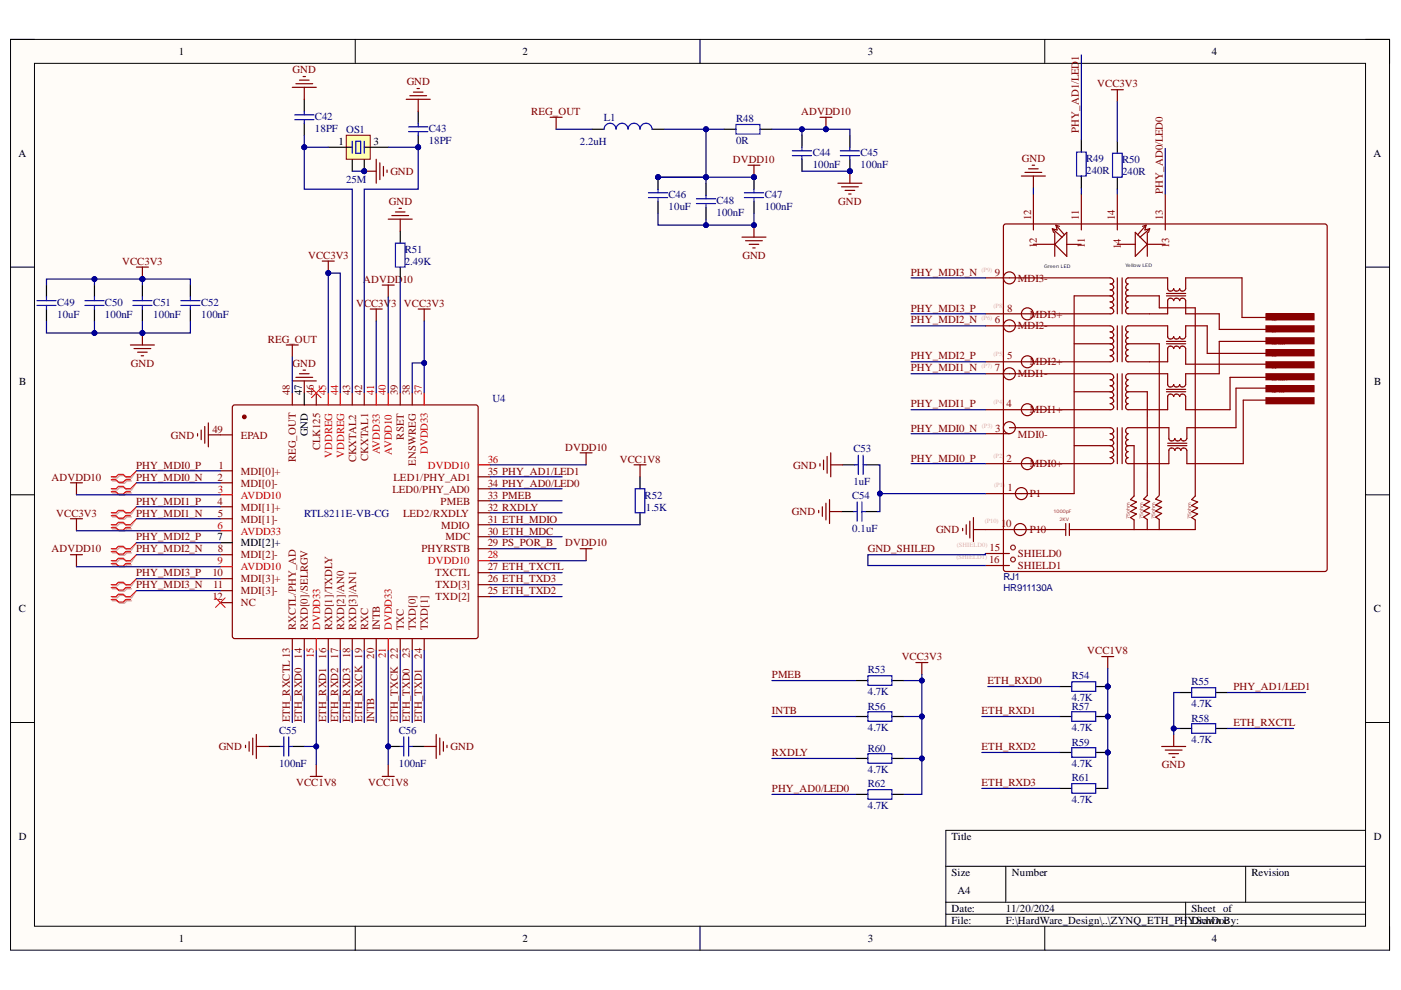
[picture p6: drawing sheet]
<svg xmlns="http://www.w3.org/2000/svg" width="297mm" height="210mm" viewBox="0 0 297 210" stroke-linecap="round" stroke-linejoin="round" font-family="sans-serif">
<defs><g id="words">
<g font-size="2.3">
<text x="37.9" y="11.7">1</text>
<text x="110.8" y="11.7">2</text>
<text x="184" y="11.7">3</text>
<text x="256.9" y="11.7">4</text>
<text x="3.9" y="33.3">A</text>
<text x="71.8" y="30.8">1</text>
<text x="79.2" y="30.8">3</text>
<text x="291.2" y="33.3">A</text>
<text x="4.1" y="81.5">B</text>
<text x="64" y="83.8" transform="rotate(-90 64 83.8)">47</text>
<text x="291.4" y="81.5">B</text>
<text x="65.2" y="92.5" transform="rotate(-90 65.2 92.5)">GND</text>
<text x="46.1" y="114.6">7</text>
<text x="51" y="115.9">MDI[2]+</text>
<text x="4" y="129.8">C</text>
<text x="291.3" y="129.8">C</text>
<text x="4" y="178.1">D</text>
<text x="201.8" y="178.1">Title</text>
<text x="291.3" y="178.1">D</text>
<text x="201.8" y="185.7">Size</text>
<text x="214.5" y="185.7">Number</text>
<text x="265.3" y="185.7">Revision</text>
<text x="203" y="189.5">A4</text>
<text x="201.8" y="193.3">Date:</text>
<text x="201.8" y="195.9">File:</text>
<text x="213.3" y="193.3">11/20/2024</text>
<text x="213.3" y="195.9">F:\HardWare_Design\..\ZYNQ_ETH_PH</text>
<text x="251.8" y="195.9">YDrawn c</text>
<text x="252.6" y="193.3">Sheet of</text>
<text x="253.1" y="195.9">.SchDoBy:</text>
<text x="37.9" y="199.7">1</text>
<text x="110.8" y="199.7">2</text>
<text x="184" y="199.7">3</text>
<text x="256.9" y="199.7">4</text>
</g>
<g font-size="2.3" fill="#800000">
<text x="62" y="15.5">GND</text>
<text x="228.7" y="12.9" transform="rotate(-90 228.7 12.9)">1</text>
<text x="86.2" y="18">GND</text>
<text x="232.6" y="18.5">VCC3V3</text>
<text x="112.6" y="24.4">REG_OUT</text>
<text x="169.8" y="24.4">ADVDD10</text>
<text x="228.7" y="28.2" transform="rotate(-90 228.7 28.2)">PHY_AD1/LED</text>
<text x="155.4" y="34.6">DVDD10</text>
<text x="216.6" y="34.3">GND</text>
<text x="82.8" y="37.1">GND</text>
<text x="246.5" y="41.1" transform="rotate(-90 246.5 41.1)">PHY_AD0/LED0</text>
<text x="82.4" y="43.5">GND</text>
<text x="177.7" y="43.5">GND</text>
<text x="25.9" y="56.2">VCC3V3</text>
<text x="65.3" y="54.9">VCC3V3</text>
<text x="77" y="60">ADVDD</text>
<text x="85.3" y="60">10</text>
<text x="157.4" y="54.9">GND</text>
<text x="193.1" y="58.4">PHY_MDI3_N</text>
<text x="75.5" y="65">VCC3V</text>
<text x="82.9" y="65">3</text>
<text x="85.6" y="65">VCC3V3</text>
<text x="193.1" y="66.1">PHY_MDI3_P</text>
<text x="193.1" y="68.6">PHY_MDI2_N</text>
<text x="27.8" y="77.7">GND</text>
<text x="56.8" y="72.6">REG_OUT</text>
<text x="62" y="77.7">GND</text>
<text x="193.1" y="76.2">PHY_MDI2_P</text>
<text x="193.1" y="78.7">PHY_MDI1_N</text>
<text x="193.1" y="86.3">PHY_MDI1_P</text>
<text x="36.2" y="93">GND</text>
<text x="119.8" y="95.6">DVDD10</text>
<text x="193.1" y="91.5">PHY_MDI0_N</text>
<text x="10.9" y="101.9">ADVDD10</text>
<text x="28.9" y="99.4">PHY_MDI0_P</text>
<text x="28.9" y="101.9">PHY_MDI0_N</text>
<text x="131.4" y="98.1">VCC1V8</text>
<text x="168.2" y="99.4">GND</text>
<text x="193.1" y="97.9">PHY_MDI0_P</text>
<text x="28.9" y="107">PHY_MDI1_P</text>
<text x="11.9" y="109.5">VCC3V3</text>
<text x="28.9" y="109.5">PHY_MDI1_N</text>
<text x="167.9" y="109.3">GND</text>
<text x="198.5" y="113.1">GND</text>
<text x="10.9" y="117.1">ADVDD10</text>
<text x="28.9" y="114.6">PHY_MDI2_P</text>
<text x="28.9" y="117.1">PHY_MDI2_N</text>
<text x="119.8" y="115.9">DVDD10</text>
<text x="184" y="117.1">GND_SHILED</text>
<text x="28.9" y="122.2">PHY_MDI3_P</text>
<text x="28.9" y="124.7">PHY_MDI3_N</text>
<text x="163.7" y="143.8">PMEB</text>
<text x="191.2" y="140">VCC3V3</text>
<text x="230.5" y="138.7">VCC1V8</text>
<text x="209.4" y="145">ETH_RXD0</text>
<text x="261.5" y="146.3">PHY_AD1/LED1</text>
<text x="61.4" y="153.2" transform="rotate(-90 61.4 153.2)">ETH_RXCTL 13</text>
<text x="64" y="153.2" transform="rotate(-90 64 153.2)">ETH_RXD0</text>
<text x="69.1" y="153.2" transform="rotate(-90 69.1 153.2)">ETH_RXD1</text>
<text x="71.7" y="153.2" transform="rotate(-90 71.7 153.2)">ETH_RXD2</text>
<text x="74.2" y="153.2" transform="rotate(-90 74.2 153.2)">ETH_RXD3</text>
<text x="76.8" y="153.2" transform="rotate(-90 76.8 153.2)">ETH_RXCK 19</text>
<text x="79.3" y="153.2" transform="rotate(-90 79.3 153.2)">INTB</text>
<text x="84.4" y="153.2" transform="rotate(-90 84.4 153.2)">ETH_TXCK</text>
<text x="86.9" y="153.2" transform="rotate(-90 86.9 153.2)">ETH_TXD0</text>
<text x="89.5" y="153.2" transform="rotate(-90 89.5 153.2)">ETH_TXD1</text>
<text x="163.7" y="151.5">INTB</text>
<text x="208.1" y="151.5">ETH_RXD1</text>
<text x="261.5" y="154">ETH_RXCTL</text>
<text x="46.4" y="159.1">GND</text>
<text x="95.5" y="159.1">GND</text>
<text x="163.7" y="160.4">RXDLY</text>
<text x="208.1" y="159.1">ETH_RXD2</text>
<text x="62.8" y="166.7">VCC1V8</text>
<text x="78" y="166.7">VCC1V8</text>
<text x="163.7" y="168">PHY_AD0/LED0</text>
<text x="208.1" y="166.7">ETH_RXD3</text>
<text x="246.4" y="162.9">GND</text>
</g>
<g font-size="2.3" fill="#000080">
<text x="66.8" y="27.9">18PF</text>
<text x="66.8" y="25.4">C42</text>
<text x="73.4" y="28.2">OS1</text>
<text x="90.9" y="27.9">C43</text>
<text x="128" y="25.6">L1</text>
<text x="156.1" y="25.9">R48</text>
<text x="90.9" y="30.5">18PF</text>
<text x="123" y="30.8">2.2uH</text>
<text x="156.1" y="30.5">0R</text>
<text x="172.3" y="35.6">100nF</text>
<text x="172.3" y="33.1">C44</text>
<text x="182.5" y="35.6">100nF</text>
<text x="182.5" y="33.1">C45</text>
<text x="230.3" y="34.3">R49</text>
<text x="237.9" y="34.6">R50</text>
<text x="73.4" y="38.9">25M</text>
<text x="141.8" y="41.9">C46</text>
<text x="162.1" y="41.9">C47</text>
<text x="230.3" y="36.9">240R</text>
<text x="237.9" y="37.1">240R</text>
<text x="141.8" y="44.5">10uF</text>
<text x="151.9" y="45.8">100nF</text>
<text x="151.9" y="43.2">C48</text>
<text x="162.1" y="44.5">100nF</text>
<text x="85.8" y="53.6">R51</text>
<text x="85.8" y="56.2">2.49K</text>
<text x="12.1" y="64.8">C49</text>
<text x="22.3" y="64.8">C50</text>
<text x="32.5" y="64.8">C51</text>
<text x="42.7" y="64.8">C52</text>
<text x="12.1" y="67.3">10uF</text>
<text x="22.3" y="67.3">100nF</text>
<text x="32.5" y="67.3">100nF</text>
<text x="42.7" y="67.3">100nF</text>
<text x="104.4" y="85.3">U4</text>
<text x="180.9" y="95.8">C53</text>
<text x="136.7" y="105.7">R52</text>
<text x="180.7" y="105.7">C54</text>
<text x="180.9" y="102.9">1uF</text>
<text x="64.5" y="109.5">RTL8211E-VB-CG</text>
<text x="136.9" y="108.3">1.5K</text>
<text x="180.7" y="112.8">0.1uF</text>
<text x="184" y="142.8">R53</text>
<text x="184" y="147.3">4.7K</text>
<text x="227.2" y="148.6">4.7K</text>
<text x="227.2" y="144">R54</text>
<text x="252.6" y="150">4.7K</text>
<text x="252.6" y="145.3">R55</text>
<text x="59.2" y="155.5">C55</text>
<text x="84.5" y="155.5">C56</text>
<text x="184" y="155">4.7K</text>
<text x="184" y="150.5">R56</text>
<text x="227.2" y="155">4.7K</text>
<text x="227.2" y="150.5">R57</text>
<text x="252.6" y="153">R58</text>
<text x="184" y="159.3">R60</text>
<text x="227.2" y="158.1">R59</text>
<text x="252.6" y="157.6">4.7K</text>
<text x="59.2" y="162.6">100nF</text>
<text x="84.5" y="162.6">100nF</text>
<text x="184" y="163.9">4.7K</text>
<text x="184" y="167">R62</text>
<text x="227.2" y="162.6">4.7K</text>
<text x="227.2" y="165.7">R61</text>
<text x="184" y="171.5">4.7K</text>
<text x="227.2" y="170.2">4.7K</text>
</g>
<g font-size="2.3" fill="#800">
<text x="218.6" y="46.7" transform="rotate(-90 218.6 46.7)">12</text>
<text x="228.7" y="46.7" transform="rotate(-90 228.7 46.7)">11</text>
<text x="236.4" y="46.7" transform="rotate(-90 236.4 46.7)">14</text>
<text x="246.5" y="46.7" transform="rotate(-90 246.5 46.7)">13</text>
<text x="219.9" y="52.7" transform="rotate(-90 219.9 52.7)">1</text>
<text x="219.9" y="51.6" transform="rotate(-90 219.9 51.6)">2</text>
<text x="230" y="52.5" transform="rotate(-90 230 52.5)">11</text>
<text x="237.6" y="52.8" transform="rotate(-90 237.6 52.8)">1</text>
<text x="237.6" y="51.7" transform="rotate(-90 237.6 51.7)">4</text>
<text x="247.9" y="52.6" transform="rotate(-90 247.9 52.6)">13</text>
<text x="210.9" y="58.4">9</text>
<text x="215.8" y="59.7">MDI3-</text>
<text x="210.9" y="68.6">6</text>
<text x="213.5" y="66.1">8</text>
<text x="215.8" y="69.9">MDI2-</text>
<text x="218.3" y="67.3">MDI3+</text>
<text x="213.5" y="76.2">5</text>
<text x="218.3" y="77.5">MDI2+</text>
<text x="61.4" y="83.8" transform="rotate(-90 61.4 83.8)">48</text>
<text x="66.5" y="83.8" transform="rotate(-90 66.5 83.8)">46</text>
<text x="74.2" y="83.8" transform="rotate(-90 74.2 83.8)">43</text>
<text x="76.8" y="83.8" transform="rotate(-90 76.8 83.8)">42</text>
<text x="84.4" y="83.8" transform="rotate(-90 84.4 83.8)">39</text>
<text x="86.9" y="83.8" transform="rotate(-90 86.9 83.8)">38</text>
<text x="210.9" y="78.7">7</text>
<text x="215.8" y="80">MDI1-</text>
<text x="213.4" y="86.3">4</text>
<text x="218.3" y="87.6">MDI1+</text>
<text x="45" y="91.8">49</text>
<text x="51" y="93">EPAD</text>
<text x="67.9" y="95.5" transform="rotate(-90 67.9 95.5)">CLK125</text>
<text x="85.6" y="93.2" transform="rotate(-90 85.6 93.2)">RSET</text>
<text x="211" y="91.5">3</text>
<text x="215.8" y="92.8">MDI0-</text>
<text x="46.1" y="101.9">2</text>
<text x="46.3" y="99.4">1</text>
<text x="51" y="100.6">MDI[0]+</text>
<text x="62.7" y="98" transform="rotate(-90 62.7 98)">REG_OUT</text>
<text x="75.5" y="98" transform="rotate(-90 75.5 98)">CKXTAL2</text>
<text x="78" y="97.8" transform="rotate(-90 78 97.8)">CKXTAL1</text>
<text x="83.4" y="101.9">LED1/PHY_AD1</text>
<text x="88.2" y="98.7" transform="rotate(-90 88.2 98.7)">ENSWREG</text>
<text x="103.4" y="100.6">35 PHY_AD1/LED1</text>
<text x="213.4" y="97.9">2</text>
<text x="218.3" y="99.1">MDI0+</text>
<text x="46.1" y="107">4</text>
<text x="51" y="103.2">MDI[0]-</text>
<text x="83.2" y="104.4">LED0/PHY_AD0</text>
<text x="93.4" y="107">PMEB</text>
<text x="103.4" y="105.7">33 PMEB</text>
<text x="103.4" y="103.2">34 PHY_AD0/LED0</text>
<text x="213.6" y="104.2">1</text>
<text x="218.3" y="105.5">P1</text>
<text x="46.2" y="109.5">5</text>
<text x="51" y="108.3">MDI[1]+</text>
<text x="51" y="110.8">MDI[1]-</text>
<text x="85.5" y="109.5">LED2/RXDLY</text>
<text x="93.5" y="112.1">MDIO</text>
<text x="103.4" y="113.3">30 ETH_MDC</text>
<text x="103.4" y="110.8">31 ETH_MDIO</text>
<text x="103.4" y="108.3">32 RXDLY</text>
<text x="212.2" y="111.8">1</text>
<text x="213.3" y="111.8">0</text>
<text x="218.3" y="113.1">P10</text>
<text x="46.2" y="117.1">8</text>
<text x="51" y="118.4">MDI[2]-</text>
<text x="89.4" y="117.1">PHYRSTB</text>
<text x="94.4" y="114.6">MDC</text>
<text x="103.4" y="115.9">29 PS_POR_B</text>
<text x="209.7" y="119.4">16</text>
<text x="209.8" y="116.9">15</text>
<text x="215.8" y="118.2">SHIELD0</text>
<text x="45" y="122.2">10</text>
<text x="45.2" y="124.7">11</text>
<text x="51" y="123.5">MDI[3]+</text>
<text x="92.2" y="122.2">TXCTL</text>
<text x="92.3" y="124.7">TXD[3]</text>
<text x="103.4" y="123.5">26 ETH_TXD3</text>
<text x="103.4" y="120.9">27 ETH_TXCTL</text>
<text x="215.8" y="120.7">SHIELD1</text>
<text x="45" y="127.3">12</text>
<text x="51" y="126">MDI[3]-</text>
<text x="51" y="128.6">NC</text>
<text x="92.3" y="127.3">TXD[2]</text>
<text x="103.4" y="126">25 ETH_TXD2</text>
<text x="62.7" y="133.6" transform="rotate(-90 62.7 133.6)">RXCTL/PHY_AD</text>
<text x="65.2" y="133.6" transform="rotate(-90 65.2 133.6)">RXD[0]/SELRGV</text>
<text x="70.4" y="133.6" transform="rotate(-90 70.4 133.6)">RXD[1]/TXDLY</text>
<text x="72.9" y="133.6" transform="rotate(-90 72.9 133.6)">RXD[2]/AN0</text>
<text x="75.5" y="133.6" transform="rotate(-90 75.5 133.6)">RXD[3]/AN1</text>
<text x="78" y="133.6" transform="rotate(-90 78 133.6)">RXC</text>
<text x="80.6" y="133.6" transform="rotate(-90 80.6 133.6)">INTB</text>
<text x="85.6" y="133.6" transform="rotate(-90 85.6 133.6)">TXC</text>
<text x="88.2" y="133.6" transform="rotate(-90 88.2 133.6)">TXD[0]</text>
<text x="90.7" y="133.6" transform="rotate(-90 90.7 133.6)">TXD[1]</text>
<text x="64" y="139.6" transform="rotate(-90 64 139.6)">14</text>
<text x="69.1" y="139.6" transform="rotate(-90 69.1 139.6)">16</text>
<text x="71.7" y="139.6" transform="rotate(-90 71.7 139.6)">17</text>
<text x="74.2" y="139.5" transform="rotate(-90 74.2 139.5)">18</text>
<text x="79.3" y="139.6" transform="rotate(-90 79.3 139.6)">20</text>
<text x="84.4" y="139.6" transform="rotate(-90 84.4 139.6)">22</text>
<text x="86.9" y="139.5" transform="rotate(-90 86.9 139.5)">23</text>
<text x="89.5" y="139.6" transform="rotate(-90 89.5 139.6)">24</text>
</g>
<g font-size="2.3" fill="#f00">
<text x="69.1" y="83.8" transform="rotate(-90 69.1 83.8)">45</text>
<text x="71.7" y="83.8" transform="rotate(-90 71.7 83.8)">44</text>
<text x="79.3" y="83.8" transform="rotate(-90 79.3 83.8)">41</text>
<text x="81.8" y="83.8" transform="rotate(-90 81.8 83.8)">40</text>
<text x="89.5" y="83.8" transform="rotate(-90 89.5 83.8)">37</text>
<text x="70.4" y="97.2" transform="rotate(-90 70.4 97.2)">VDDREG</text>
<text x="72.9" y="97.2" transform="rotate(-90 72.9 97.2)">VDDREG</text>
<text x="80.6" y="96.3" transform="rotate(-90 80.6 96.3)">AVDD33</text>
<text x="83.1" y="96.5" transform="rotate(-90 83.1 96.5)">AVDD10</text>
<text x="90.7" y="96.3" transform="rotate(-90 90.7 96.3)">DVDD33</text>
<text x="90.7" y="99.4">DVDD10</text>
<text x="103.4" y="98.1">36</text>
<text x="46.2" y="104.4">3</text>
<text x="51" y="105.7">AVDD10</text>
<text x="46.1" y="112.1">6</text>
<text x="51" y="113.3">AVDD33</text>
<text x="46.1" y="119.7">9</text>
<text x="90.7" y="119.7">DVDD10</text>
<text x="103.4" y="118.4">28</text>
<text x="51" y="120.9">AVDD10</text>
<text x="67.9" y="133.6" transform="rotate(-90 67.9 133.6)">DVDD33</text>
<text x="83.1" y="133.6" transform="rotate(-90 83.1 133.6)">DVDD33</text>
<text x="66.5" y="139.5" transform="rotate(-90 66.5 139.5)">15</text>
<text x="81.8" y="139.5" transform="rotate(-90 81.8 139.5)">21</text>
</g>
<g font-size="2" fill="#000080">
<text x="212.8" y="123.1">RJ1</text>
<text x="212.8" y="125.3">HR911130A</text>
</g>
<g font-size="1.4" fill="#dbb0ad">
<text x="208.1" y="57.6">(P9)</text>
<text x="210.6" y="65.2">(P8)</text>
<text x="208.1" y="67.7">(P6)</text>
<text x="208.1" y="78">(P7)</text>
<text x="210.6" y="75.4">(P5)</text>
<text x="210.6" y="85.6">(P4)</text>
<text x="208.2" y="90.7">(P3)</text>
<text x="210.6" y="97">(P2)</text>
<text x="210.8" y="103.3">(P1)</text>
<text x="208.8" y="111">(P10)</text>
<text x="202.8" y="118.6">(SHIELD1)</text>
<text x="202.9" y="116">(SHIELD0)</text>
</g>
<g font-size="1">
<text x="221.4" y="56.8">Green LED</text>
<text x="238.6" y="56.6">Yellow LED</text>
<text x="269.6" y="68">J8</text>
<text x="269.6" y="70.5">J7</text>
<text x="269.6" y="73.1">J6 RX-</text>
<text x="269.6" y="75.6">J5</text>
<text x="269.6" y="78.1">J4</text>
<text x="269.6" y="80.7">J3 RX+</text>
<text x="269.6" y="83.2">J2 TX-</text>
<text x="269.6" y="85.8">J1 TX+</text>
</g>
<g font-size="1" fill="#8d2323">
<text x="223.3" y="108.7">1000pF</text>
<text x="224.6" y="110.5">2KV</text>
<text x="239.6" y="110.1" transform="rotate(-90 239.6 110.1)">75ohm</text>
<text x="242.4" y="110.1" transform="rotate(-90 242.4 110.1)">75ohm</text>
<text x="244.9" y="110.1" transform="rotate(-90 244.9 110.1)">75ohm</text>
<text x="252.5" y="110.1" transform="rotate(-90 252.5 110.1)">75ohm</text>
</g>
</g></defs>
<path d="M2.2 8.4h292.4v193.1h-292.4z" fill-rule="evenodd" fill="#fffcf8"/>
<path d="M2.2 8.4h292.4v193.1h-292.4z" fill="none" stroke="#000" stroke-width=".21"/>
<path d="M7.3 13.4h282.2v183h-282.2z" fill-rule="evenodd" fill="#fffcf8"/>
<g fill="none" stroke="#000" stroke-width=".21">
<path d="M2.2 8.4h5.1M7.3 13.4h282.2v183h-282.2zM75.3 8.4v5M148.4 8.4v5M221.5 8.4v5M289.5 8.4h5.1v5M2.2 56.6h5.1M289.5 56.6h5.1M2.2 104.9h5.1M289.5 104.9h5.1M2.2 153.2h5.1M289.5 153.2h5.1"/>
<path d="M289.5 176.1h-89v20.3M75.3 196.4v5.1M148.4 196.4v5.1M200.5 183.7h89M200.5 191.3h89M200.5 193.8h89M213.3 183.7v7.6M221.5 196.4v5.1M251.4 191.3v5.1M264.1 183.7v7.6M294.6 196.4v5.1"/>
</g>
<path d="M49.3 86.1l.5-.2h51.3l.3 .5-.1 48.7-.4 .3-51.4-.1-.2-.4z" fill="none" stroke="#800" stroke-width=".25"/>
<circle cx="51.8" cy="88.4" r=".38" fill="#800"/>
<g fill="none" stroke="#800" stroke-width=".25">
<path d="M46.7 99.8h2.6M46.7 92.2h2.6M62 83.3v2.6M67.1 83.3v2.6M74.7 83.3v2.6M77.2 83.3v2.6M84.9 83.3v2.6M87.4 83.3v2.6M46.7 102.4h2.6M46.7 107.4h2.6M46.7 110h2.6M46.7 117.6h2.6"/>
<path d="M101.4 116.3h2.5M101.4 113.8h2.5M101.4 111.3h2.5M101.4 108.7h2.5M101.4 106.2h2.5M101.4 103.6h2.5M101.4 101.1h2.5M46.7 122.7h2.6M46.7 125.2h2.6M46.7 127.8h2.6M62 135.4v2.5M64.5 135.4v2.5"/>
<path d="M69.6 135.4v2.5M72.1 135.4v2.5M74.7 135.4v2.5M77.2 135.4v2.5M79.8 135.4v2.5M84.9 135.4v2.5M87.4 135.4v2.5M89.9 135.4v2.5M101.4 126.5h2.5M101.4 124h2.5M101.4 121.4h2.5"/>
<circle cx="51.8" cy="88.4" r=".38"/>
</g>
<path d="M69.6 83.3v2.6M72.1 83.3v2.6M79.8 83.3v2.6M82.3 83.3v2.6M89.9 83.3v2.6M101.4 98.6h2.5M46.7 104.9h2.6M46.7 112.5h2.6M101.4 118.9h2.5M46.7 120.2h2.6M67.1 135.4v2.5M82.3 135.4v2.5" fill="none" stroke="#f00" stroke-width=".25"/>
<path d="M64.5 83.3v2.6M46.7 115.1h2.6" fill="none" stroke="#000" stroke-width=".25"/>
<g fill="none" stroke="#800000" stroke-width=".25">
<path d="M68.3 55.4h2.6M69.6 55.4v2.5M78.5 65.5h2.5M79.8 65.5v2.6M81 60.4h2.6M82.3 60.4v2.6M88.7 65.5h2.5M89.9 65.5v2.6M123 96h2.5M124.3 96v2.6M14.9 102.4h2.6M14.9 110h2.6"/>
<path d="M14.9 117.6h2.6M16.2 102.4v2.5M16.2 110v2.5M16.2 117.6v2.6M123 116.3h2.5M124.3 116.3v2.6M65.8 164.6h2.5M67.1 162.1v2.5M81 164.6h2.6M82.3 162.1v2.5"/>
</g>
<path d="M45.7 126.8l2 2M47.7 126.8l-2 2" fill="none" stroke="#f00" stroke-width=".21"/>
<circle cx="69.6" cy="57.9" r=".51" fill="#000080"/>
<circle cx="69.6" cy="57.9" r=".51" fill="none" stroke="#000080" stroke-width=".21"/>
<path d="M28.9 99.8l-1.2 1.3M66 82.3l2.1 2M68.1 82.3l-2.1 2M28.9 102.4l-1.2 1.2M28.9 107.4l-1.2 1.3M28.9 110l-1.2 1.3M28.9 115.1l-1.2 1.2M28.9 117.6l-1.2 1.3M28.9 122.7l-1.2 1.3M28.9 125.2l-1.2 1.3" fill="none" stroke="#f00" stroke-width=".21"/>
<path d="M28.9 56.6h2.6M30.2 56.6v2.6M82.3 46.5h5.1M83.1 45.7h3.5M83.8 44.9h2.1M84.6 44.2h.5M84.9 46.5v2.5M63.5 79.2h2M64.3 78.5h.5M62 80.8h5.1M62.7 80h3.6M64.5 80.8v2.5" fill="none" stroke="#800000" stroke-width=".25"/>
<path d="M84.9 49v2.5M84.9 56.6v2.6M9.9 60.4v2.6M9.9 65.5v2.6M20 60.4v2.6M20 65.5v2.6M30.2 60.4v2.6M30.2 65.5v2.6M40.4 60.4v2.6M40.4 65.5v2.6" fill="none" stroke="#000" stroke-width=".25"/>
<g fill="none" stroke="#00f" stroke-width=".25">
<path d="M83.8 51.5h2.1v5.1h-2.1zM7.8 63.7h4.1M7.8 64.8h4.1M9.9 63v.7M9.9 64.8v.7M18 63.7h4.1M18 64.8h4.1M20 63v.7M20 64.8v.7M28.2 63.7h4M28.2 64.8h4M30.2 63v.7"/>
<path d="M30.2 64.8v.7M38.3 63.7h4.1M38.3 64.8h4.1M40.4 63v.7M40.4 64.8v.7"/>
</g>
<g fill="none" stroke="#d0a19e" stroke-width=".25">
<path d="M23.8 104.5h1.1l.5 .5h1l.5-.5h1M23.8 103.9h1.1l.5-.5h1l.5 .5h1M23.8 102h1.1l.5 .5h1l.5-.5h1M23.8 101.4h1.1l.5-.6h1l.5 .6h1M23.8 109.6h1.1l.5 .5h1l.5-.5h1M23.8 109h1.1l.5-.5h1l.5 .5h1M23.8 112.2h1.1l.5 .5h1l.5-.5h1M23.8 111.5h1.1l.5-.5h1l.5 .5h1M23.8 117.2h1.1l.5 .5h1l.5-.5h1M23.8 116.6h1.1l.5-.5h1l.5 .5h1M23.8 119.8h1.1l.5 .5h1l.5-.5h1M23.8 119.1h1.1l.5-.5h1l.5 .5h1"/>
<path d="M23.8 124.9h1.1l.5 .5h1l.5-.5h1M23.8 124.2h1.1l.5-.5h1l.5 .5h1M23.8 127.4h1.1l.5 .5h1l.5-.5h1M23.8 126.8h1.1l.5-.6h1l.5 .6h1"/>
</g>
<path d="M28.9 99.8l-1 1.6M28.9 102.4l-1 1.5M28.9 107.4l-1 1.6M28.9 110l-1 1.5M28.9 115.1l-1 1.5M28.9 117.6l-1 1.5M28.9 122.7l-1 1.5M28.9 125.2l-1 1.6" fill="none" stroke="#d0a19e" stroke-width=".21"/>
<g fill="none" stroke="#f00" stroke-width=".25">
<path d="M23.6 104.3h1l.5 .5h1l.5-.5h1.1M23.6 103.6h1l.5-.5h1l.5 .5h1.1M23.6 101.7h1l.5 .5h1l.5-.5h1.1M23.6 101.1h1l.5-.5h1l.5 .5h1.1M23.6 109.4h1l.5 .5h1l.5-.5h1.1M23.6 108.7h1l.5-.5h1l.5 .5h1.1M23.6 111.9h1l.5 .5h1l.5-.5h1.1M23.6 111.3h1l.5-.6h1l.5 .6h1.1M23.6 117h1l.5 .5h1l.5-.5h1.1M23.6 116.3h1l.5-.5h1l.5 .5h1.1M23.6 119.5h1l.5 .5h1l.5-.5h1.1M23.6 118.9h1l.5-.5h1l.5 .5h1.1"/>
<path d="M23.6 124.6h1l.5 .5h1l.5-.5h1.1M23.6 124h1l.5-.5h1l.5 .5h1.1M23.6 127.1h1l.5 .5h1l.5-.5h1.1M23.6 126.5h1l.5-.5h1l.5 .5h1.1"/>
</g>
<circle cx="30.2" cy="59.2" r=".51" fill="#000080"/>
<circle cx="30.2" cy="59.2" r=".51" fill="none" stroke="#000080" stroke-width=".21"/>
<path d="M27.7 73.1h5M28.4 73.9h3.6M29.2 74.7h2M29.9 75.4h.5M30.2 70.6v2.5" fill="none" stroke="#800000" stroke-width=".25"/>
<circle cx="30.2" cy="70.6" r=".51" fill="#000080"/>
<circle cx="30.2" cy="70.6" r=".51" fill="none" stroke="#000080" stroke-width=".21"/>
<path d="M125.5 27.4h2.6M138.2 27.4h2.6M149.7 38.8v2.6M149.7 43.9v2.6" fill="none" stroke="#000" stroke-width=".25"/>
<path d="M128.1 27.4a1.27 1.27 0 0 1 1.2-1.3 1.27 1.27 0 0 1 1.3 1.3 1.27 1.27 0 0 1 1.3-1.3 1.27 1.27 0 0 1 1.3 1.3 1.27 1.27 0 0 1 1.2-1.3 1.27 1.27 0 0 1 1.3 1.3 1.27 1.27 0 0 1 1.3-1.3 1.27 1.27 0 0 1 1.2 1.3M147.7 42.1h4M147.7 43.2h4M149.7 41.4v.7M149.7 43.2v.7" fill="none" stroke="#00f" stroke-width=".25"/>
<path d="M116.6 24.9h2.6M117.9 24.9v2.5M60.7 73.1h2.5M62 73.1v2.6" fill="none" stroke="#800000" stroke-width=".25"/>
<circle cx="159.9" cy="37.6" r=".51" fill="#000080"/>
<circle cx="159.9" cy="37.6" r=".51" fill="none" stroke="#000080" stroke-width=".21"/>
<path d="M159.9 37.6v2.5M159.9 42.7v2.5" fill="none" stroke="#000" stroke-width=".25"/>
<circle cx="159.9" cy="37.6" r=".51" fill="#000080"/>
<circle cx="159.9" cy="37.6" r=".51" fill="none" stroke="#000080" stroke-width=".21"/>
<path d="M157.8 40.9h4.1M157.8 41.9h4.1M159.9 40.1v.8M159.9 41.9v.8" fill="none" stroke="#00f" stroke-width=".25"/>
<path d="M157.3 50.3h5.1M158.1 51h3.5M158.8 51.8h2.1M159.6 52.6h.5M159.9 47.7v2.6" fill="none" stroke="#800000" stroke-width=".25"/>
<circle cx="159.9" cy="47.7" r=".51" fill="#000080"/>
<circle cx="159.9" cy="47.7" r=".51" fill="none" stroke="#000080" stroke-width=".21"/>
<path d="M153.5 27.4h2.5M161.1 27.4h2.6M170 28.7v2.5M170 33.8v2.5" fill="none" stroke="#000" stroke-width=".25"/>
<path d="M156 26.4h5.1v2h-5.1zM168 32h4.1M168 33h4.1M170 31.2v.8M170 33v.8" fill="none" stroke="#00f" stroke-width=".25"/>
<circle cx="180.2" cy="36.3" r=".51" fill="#000080"/>
<circle cx="180.2" cy="36.3" r=".51" fill="none" stroke="#000080" stroke-width=".21"/>
<path d="M180.2 33.8v2.5" fill="none" stroke="#000" stroke-width=".25"/>
<circle cx="180.2" cy="36.3" r=".51" fill="#000080"/>
<circle cx="180.2" cy="36.3" r=".51" fill="none" stroke="#000080" stroke-width=".21"/>
<path d="M180.2 28.7v2.5" fill="none" stroke="#000" stroke-width=".25"/>
<path d="M178.2 32h4M178.2 33h4M180.2 31.2v.8M180.2 33v.8" fill="none" stroke="#00f" stroke-width=".25"/>
<path d="M177.7 38.8h5M178.4 39.6h3.6M180.2 36.3v2.5M179.2 40.4h2M179.9 41.1h.5" fill="none" stroke="#800000" stroke-width=".25"/>
<circle cx="180.2" cy="36.3" r=".51" fill="#000080"/>
<circle cx="180.2" cy="36.3" r=".51" fill="none" stroke="#000080" stroke-width=".21"/>
<path d="M173.8 24.9h2.6M175.1 24.9v2.5" fill="none" stroke="#800000" stroke-width=".25"/>
<circle cx="175.1" cy="27.4" r=".51" fill="#000080"/>
<circle cx="175.1" cy="27.4" r=".51" fill="none" stroke="#000080" stroke-width=".21"/>
<path d="M158.6 35h2.5M159.9 35v2.6" fill="none" stroke="#800000" stroke-width=".25"/>
<circle cx="159.9" cy="37.6" r=".51" fill="#000080"/>
<circle cx="159.9" cy="37.6" r=".51" fill="none" stroke="#000080" stroke-width=".21"/>
<path d="M64.5 21.1v2.5M64.5 26.1v2.6" fill="none" stroke="#000" stroke-width=".25"/>
<path d="M62.5 24.4h4M62.5 25.4h4M64.5 23.6v.8M64.5 25.4v.7" fill="none" stroke="#00f" stroke-width=".25"/>
<circle cx="88.7" cy="31.2" r=".51" fill="#000080"/>
<circle cx="88.7" cy="31.2" r=".51" fill="none" stroke="#000080" stroke-width=".21"/>
<path d="M88.7 28.7v2.5" fill="none" stroke="#000" stroke-width=".25"/>
<circle cx="88.7" cy="31.2" r=".51" fill="#000080"/>
<circle cx="88.7" cy="31.2" r=".51" fill="none" stroke="#000080" stroke-width=".21"/>
<path d="M88.7 23.6v2.5M135.7 101.1v2.5M135.7 108.7v2.6M181.5 144.3h2.5M181.5 151.9h2.5M189.1 144.3h2.5M189.1 151.9h2.5M181.5 160.8h2.5M181.5 168.4h2.5M189.1 160.8h2.5M189.1 168.4h2.5" fill="none" stroke="#000" stroke-width=".25"/>
<path d="M86.6 26.9h4.1M86.6 27.9h4.1M88.7 26.1v.8M88.7 27.9v.8M134.7 103.6h2v5.1h-2zM184 143.3h5.1v2h-5.1zM184 150.9h5.1v2h-5.1zM184 159.8h5.1v2h-5.1zM184 167.4h5.1v2h-5.1z" fill="none" stroke="#00f" stroke-width=".25"/>
<g fill="none" stroke="#800000" stroke-width=".25">
<path d="M62 18.5h5.1M62.7 17.8h3.6M63.5 17h2M64.3 16.2h.5M64.5 18.5v2.6M87.7 19.5h2M88.4 18.8h.5M86.1 21.1h5.1M86.9 20.3h3.5M88.7 21.1v2.5M41.9 91.9v.6M42.7 91.2v2"/>
<path d="M43.4 90.4v3.6M44.2 89.7v5M44.2 92.2h2.5M134.4 98.6h2.6M135.7 98.6v2.5M194.2 140.5h2.5M195.4 140.5v2.5"/>
</g>
<circle cx="234.9" cy="145.6" r=".51" fill="#000080"/>
<circle cx="234.9" cy="145.6" r=".51" fill="none" stroke="#000080" stroke-width=".21"/>
<path d="M232.3 145.6h2.6" fill="none" stroke="#000" stroke-width=".25"/>
<circle cx="234.9" cy="145.6" r=".51" fill="#000080"/>
<circle cx="234.9" cy="145.6" r=".51" fill="none" stroke="#000080" stroke-width=".21"/>
<path d="M224.7 145.6h2.5" fill="none" stroke="#000" stroke-width=".25"/>
<path d="M227.2 144.5h5.1v2.1h-5.1z" fill="none" stroke="#00f" stroke-width=".25"/>
<circle cx="234.9" cy="151.9" r=".51" fill="#000080"/>
<circle cx="234.9" cy="151.9" r=".51" fill="none" stroke="#000080" stroke-width=".21"/>
<path d="M232.3 151.9h2.6" fill="none" stroke="#000" stroke-width=".25"/>
<circle cx="234.9" cy="151.9" r=".51" fill="#000080"/>
<circle cx="234.9" cy="151.9" r=".51" fill="none" stroke="#000080" stroke-width=".21"/>
<path d="M224.7 151.9h2.5" fill="none" stroke="#000" stroke-width=".25"/>
<path d="M227.2 150.9h5.1v2h-5.1z" fill="none" stroke="#00f" stroke-width=".25"/>
<circle cx="234.9" cy="159.5" r=".51" fill="#000080"/>
<circle cx="234.9" cy="159.5" r=".51" fill="none" stroke="#000080" stroke-width=".21"/>
<path d="M232.3 159.5h2.6" fill="none" stroke="#000" stroke-width=".25"/>
<circle cx="234.9" cy="159.5" r=".51" fill="#000080"/>
<circle cx="234.9" cy="159.5" r=".51" fill="none" stroke="#000080" stroke-width=".21"/>
<path d="M56.9 158.3h2.5M62 158.3h2.5M224.7 159.5h2.5M250.1 146.8h2.6M250.1 154.5h2.6M257.7 146.8h2.6M257.7 154.5h2.6M224.7 167.2h2.5M232.3 167.2h2.6" fill="none" stroke="#000" stroke-width=".25"/>
<path d="M59.4 158.3h.8M60.2 156.2v4.1M61.2 156.2v4.1M61.2 158.3h.8M227.2 158.5h5.1v2.1h-5.1zM252.7 145.8h5v2h-5zM252.7 153.4h5v2.1h-5zM227.2 166.1h5.1v2.1h-5.1z" fill="none" stroke="#00f" stroke-width=".25"/>
<path d="M233.6 139.2h2.5M234.9 139.2v2.5M246.3 158.3h5.1M247.1 159h3.5M247.8 159.8h2.1M248.8 155.7v2.6M248.6 160.6h.5" fill="none" stroke="#800000" stroke-width=".25"/>
<circle cx="82.3" cy="158.3" r=".51" fill="#000080"/>
<circle cx="82.3" cy="158.3" r=".51" fill="none" stroke="#000080" stroke-width=".21"/>
<path d="M82.3 158.3h2.6M87.4 158.3h2.5" fill="none" stroke="#000" stroke-width=".25"/>
<circle cx="82.3" cy="158.3" r=".51" fill="#000080"/>
<circle cx="82.3" cy="158.3" r=".51" fill="none" stroke="#000080" stroke-width=".21"/>
<path d="M84.9 158.3h.7M85.6 156.2v4.1M86.6 156.2v4.1M86.6 158.3h.8" fill="none" stroke="#00f" stroke-width=".25"/>
<path d="M52.1 158v.5M52.8 157.3v2M53.6 156.5v3.5M54.3 158.3h2.6M54.3 155.7v5.1M89.9 158.3h2.6M92.5 155.7v5.1M93.2 156.5v3.5M94 157.3v2M94.8 158v.5" fill="none" stroke="#800000" stroke-width=".25"/>
<circle cx="139.5" cy="37.6" r=".51" fill="#000080"/>
<circle cx="139.5" cy="37.6" r=".51" fill="none" stroke="#000080" stroke-width=".21"/>
<path d="M139.5 37.6v2.5M139.5 42.7v2.5" fill="none" stroke="#000" stroke-width=".25"/>
<circle cx="139.5" cy="37.6" r=".51" fill="#000080"/>
<circle cx="139.5" cy="37.6" r=".51" fill="none" stroke="#000080" stroke-width=".21"/>
<path d="M137.5 40.9h4M137.5 41.9h4M139.5 40.1v.8M139.5 41.9v.8" fill="none" stroke="#00f" stroke-width=".25"/>
<circle cx="77.2" cy="36.3" r=".51" fill="#000080"/>
<circle cx="77.2" cy="36.3" r=".51" fill="none" stroke="#000080" stroke-width=".21"/>
<path d="M74.7 33.8v2.5M77.2 33.8v2.5" fill="none" stroke="#000" stroke-width=".25"/>
<circle cx="77.2" cy="36.3" r=".51" fill="#000080"/>
<circle cx="77.2" cy="36.3" r=".51" fill="none" stroke="#000080" stroke-width=".21"/>
<path d="M73.4 28.7h5.1v5.1h-5.1z" fill-rule="evenodd" fill="#ffffb0"/>
<path d="M73.4 28.7h5.1v5.1h-5.1z" fill="none" stroke="#800000" stroke-width=".21"/>
<path d="M69.6 31.2h5.1M77.2 31.2h5.1" fill="none" stroke="#000" stroke-width=".25"/>
<path d="M74.7 30v2.5M75.4 30h1.1v2.5h-1.1zM77.2 30v2.5" fill="none" stroke="#00f" stroke-width=".25"/>
<path d="M77.2 36.3h2.6M79.8 33.8v5M80.5 34.5v3.6M81.3 35.3v2M82.1 36v.6" fill="none" stroke="#800000" stroke-width=".25"/>
<circle cx="77.2" cy="36.3" r=".51" fill="#000080"/>
<circle cx="77.2" cy="36.3" r=".51" fill="none" stroke="#000080" stroke-width=".21"/>
<g fill="none" stroke="#800" stroke-width=".25">
<path d="M214 58.9h21.4a.65 .65 0 0 1 .7 .7 .65 .65 0 0 1-.7 .6 .65 .65 0 0 1 .7 .6 .65 .65 0 0 1-.7 .7 .65 .65 0 0 1 .7 .6 .65 .65 0 0 1-.7 .6M219.1 51.8h4.6M223.1 48.5l2.1 1.8M223.1 48.5l.3 .8M223.6 51.8l2.6-2.5v5.1zM223.6 49.3v5.1M223.9 47.7l1.8 2.1M223.9 47.7l.7 .3M223.9 47.7l.2 1.1-1-.3M226.2 51.8h3M236.9 58.9v7.6M236.9 51.8h3.8"/>
<path d="M237.9 58.9v7.6M241.2 49.8l-.5-.5v5l2.6-2.5M241.2 49.8l2.1 2M243 47.7l-1.8 2.1M243 47.7l-.8 .3M243 47.7l-.3 1.1 1.1-.3M243.3 49.3v5M243.3 51.8h3.8M243.8 48.5l-2.1 1.8M243.8 48.5l-.3 .8M227.7 62.7h7.7M235.4 62.7a.65 .65 0 0 1 .7 .7 .65 .65 0 0 1-.7 .6 .65 .65 0 0 1 .7 .6 .65 .65 0 0 1-.7 .7 .65 .65 0 0 1 .7 .6 .65 .65 0 0 1-.7 .6"/>
<path d="M239.2 62.7a.65 .65 0 0 0-.5 .7 .65 .65 0 0 0 .5 .6 .65 .65 0 0 0-.5 .6 .65 .65 0 0 0 .5 .7 .65 .65 0 0 0-.5 .6 .65 .65 0 0 0 .5 .6h8.4v-2.8M239.2 62.7h6.6v2.6h7.6M247.3 62.2h4.1M247.3 62.7h4.1M250.1 61.2a.65 .65 0 0 1-.6 .5 .65 .65 0 0 1-.7-.5 .65 .65 0 0 1-.6 .5 .65 .65 0 0 1-.6-.5v-2.3h-8.4a.65 .65 0 0 0-.5 .7 .65 .65 0 0 0 .5 .6l-.4 .3a.57 .57 0 0 0-.1 .6 .57 .57 0 0 0 .5 .4 .65 .65 0 0 0-.5 .6 .65 .65 0 0 0 .5 .6M251.4 61.2v-2.3h11.9v8.4h5.1M226 111v2.6"/>
<circle cx="214" cy="58.9" r="1.27"/>
<circle cx="214" cy="69.1" r="1.27"/>
<circle cx="214" cy="79.2" r="1.27"/>
<circle cx="217.8" cy="76.7" r="1.27"/>
<circle cx="217.8" cy="66.5" r="1.27"/>
<circle cx="214" cy="90.7" r="1.27"/>
<circle cx="217.8" cy="98.3" r="1.27"/>
<circle cx="217.8" cy="86.9" r="1.27"/>
</g>
<g fill="none" stroke="#8d2323" stroke-width=".25">
<circle cx="214.8" cy="118.6" r=".51"/>
<circle cx="214.8" cy="116.1" r=".51"/>
</g>
<path d="M268.4 66.5h10.2v1.3h-10.2z" fill-rule="evenodd" fill="#800"/>
<path d="M268.4 66.5h10.2v1.3h-10.2z" fill="none" stroke="#800" stroke-width=".25"/>
<path d="M268.4 69.1h10.2v1.3h-10.2z" fill-rule="evenodd" fill="#800"/>
<path d="M268.4 69.1h10.2v1.3h-10.2z" fill="none" stroke="#800" stroke-width=".25"/>
<path d="M268.4 71.6h10.2v1.3h-10.2z" fill-rule="evenodd" fill="#800"/>
<path d="M268.4 71.6h10.2v1.3h-10.2z" fill="none" stroke="#800" stroke-width=".25"/>
<path d="M268.4 74.2h10.2v1.2h-10.2z" fill-rule="evenodd" fill="#800"/>
<path d="M268.4 74.2h10.2v1.2h-10.2z" fill="none" stroke="#800" stroke-width=".25"/>
<path d="M268.4 76.7h10.2v1.3h-10.2z" fill-rule="evenodd" fill="#800"/>
<path d="M268.4 76.7h10.2v1.3h-10.2z" fill="none" stroke="#800" stroke-width=".25"/>
<path d="M268.4 79.2h10.2v1.3h-10.2z" fill-rule="evenodd" fill="#800"/>
<path d="M268.4 79.2h10.2v1.3h-10.2z" fill="none" stroke="#800" stroke-width=".25"/>
<path d="M268.4 81.8h10.2v1.3h-10.2z" fill-rule="evenodd" fill="#800"/>
<path d="M268.4 81.8h10.2v1.3h-10.2z" fill="none" stroke="#800" stroke-width=".25"/>
<path d="M268.4 84.3h10.2v1.3h-10.2z" fill-rule="evenodd" fill="#800"/>
<g fill="none" stroke="#800" stroke-width=".25">
<path d="M208.9 58.9h5.1M212.8 47.7l.5-.2h67.6l.4 .2 .1 73-.3 .4-67.8 .1-.5-.3zM219.1 41.1v7.7M229.3 41.1v7.7M236.9 41.1v7.7M247.1 41.1v7.7M208.9 69.1h26.5a.65 .65 0 0 1 .7 .6 .65 .65 0 0 1-.7 .7 .65 .65 0 0 1 .7 .6 .65 .65 0 0 1-.7 .6 .65 .65 0 0 1 .7 .7 .65 .65 0 0 1-.7 .6M208.9 79.2h26.5a.65 .65 0 0 1 .7 .7 .65 .65 0 0 1-.7 .6 .65 .65 0 0 1 .7 .6 .65 .65 0 0 1-.7 .7 .65 .65 0 0 1 .7 .6 .65 .65 0 0 1-.7 .7M208.9 66.5h26.5M227.7 72.9h7.7M227.7 62.7v42h-18.8M235.4 72.9a.65 .65 0 0 1 .7 .6 .65 .65 0 0 1-.7 .7 .64 .64 0 0 1 .7 .6 .64 .64 0 0 1-.7 .6 .65 .65 0 0 1 .7 .7 .65 .65 0 0 1-.7 .6h-26.5"/>
<path d="M236.9 69.1v7.6M236.9 79.2v7.7M237.9 69.1v7.6M237.9 79.2v7.7M239.2 72.9a.65 .65 0 0 1-.5-.6 .65 .65 0 0 1 .5-.7 .65 .65 0 0 1-.5-.6 .65 .65 0 0 1 .5-.6 .65 .65 0 0 1-.5-.7 .65 .65 0 0 1 .5-.6h8.4v2.3a.65 .65 0 0 0 .6 .5 .65 .65 0 0 0 .6-.5 .65 .65 0 0 0 .7 .5 .65 .65 0 0 0 .6-.5 .65 .65 0 0 0 .7 .5 .65 .65 0 0 0 .6-.5v-2.3h4.6v5.8h12.4M239.2 72.9a.65 .65 0 0 0-.5 .6 .65 .65 0 0 0 .5 .7 .65 .65 0 0 0-.5 .6 .65 .65 0 0 0 .5 .6 .65 .65 0 0 0-.5 .7 .65 .65 0 0 0 .5 .6h8.4v-2.8a.65 .65 0 0 1 .6-.5 .65 .65 0 0 1 .6 .5 .65 .65 0 0 1 .7-.5 .65 .65 0 0 1 .6 .5 .65 .65 0 0 1 .7-.5 .65 .65 0 0 1 .6 .5v3.3h17M239.2 72.9h6.6v32M247.3 72.4h4.1M247.3 72.9h4.1M247.6 63.7a.65 .65 0 0 1 .6-.5 .65 .65 0 0 1 .6 .5 .65 .65 0 0 1 .7-.5 .65 .65 0 0 1 .6 .5 .65 .65 0 0 1 .7-.5 .65 .65 0 0 1 .6 .5v2.8h7.1v3.3h9.9M250.1 61.2a.65 .65 0 0 0 .7 .5 .65 .65 0 0 0 .6-.5M253.4 65.3v39.9l-.7 .7 1.2 .5-1.2 .8 1.2 .5-1.2 .8 1.2 .5-1.2 .7 .7 .5v2.1h-26.7"/>
<path d="M268.4 72.4h-9.9v6.8h-7.1v2.3a.65 .65 0 0 1-.6 .6 .65 .65 0 0 1-.7-.6 .65 .65 0 0 1-.6 .6 .65 .65 0 0 1-.7-.6 .65 .65 0 0 1-.6 .6 .65 .65 0 0 1-.6-.6v-2.3h-8.4a.65 .65 0 0 0-.5 .7 .65 .65 0 0 0 .5 .6l-.4 .3a.57 .57 0 0 0-.1 .6 .57 .57 0 0 0 .5 .4 .65 .65 0 0 0-.5 .6 .65 .65 0 0 0 .5 .7M208.9 92h5.1M214 90.7h21.4a.65 .65 0 0 1 .7 .6 .65 .65 0 0 1-.7 .7 .65 .65 0 0 1 .7 .6 .65 .65 0 0 1-.7 .6 .65 .65 0 0 1 .7 .7 .65 .65 0 0 1-.7 .6M227.7 83.1h7.7M227.7 94.5h7.7M235.4 83.1a.65 .65 0 0 1 .7 .6 .65 .65 0 0 1-.7 .6 .65 .65 0 0 1 .7 .7 .65 .65 0 0 1-.7 .6 .65 .65 0 0 1 .7 .6 .65 .65 0 0 1-.7 .7h-26.5M235.4 94.5a.65 .65 0 0 1 .7 .6 .65 .65 0 0 1-.7 .7 .65 .65 0 0 1 .7 .6 .65 .65 0 0 1-.7 .6 .65 .65 0 0 1 .7 .7 .65 .65 0 0 1-.7 .6h-26.5M236.9 90.7v7.6M237.9 90.7v7.6M238.9 94.5h1.5v10.7l-.7 .7 1.3 .5-1.3 .8 1.3 .5-1.3 .8 1.3 .5-1.3 .7 .7 .5v2.1M239.2 83.1h4.1l-.1 22-.7 .7 1.2 .5-1.2 .8 1.2 .5-1.2 .8 1.2 .5-1.2 .7 .7 .5v2.1M247.3 82.6h4.1"/>
<path d="M247.3 83.1h4.1M247.6 94h4M247.6 94.5h4M268.4 84.3h10.2v1.3h-10.2zM268.4 80h-7.6v6.9h-9.4v-2.8a.65 .65 0 0 0-.6-.5 .65 .65 0 0 0-.7 .5 .65 .65 0 0 0-.6-.5 .65 .65 0 0 0-.7 .5 .65 .65 0 0 0-.6-.5 .65 .65 0 0 0-.6 .5v2.8h-8.4a.65 .65 0 0 1-.5-.7 .65 .65 0 0 1 .5-.6 .65 .65 0 0 1-.5-.6 .65 .65 0 0 1 .5-.7 .65 .65 0 0 1-.5-.6 .65 .65 0 0 1 .5-.6M268.4 82.3h-6.3v8.4h-10.5v2.3a.65 .65 0 0 1-.6 .5 .65 .65 0 0 1-.6-.5 .65 .65 0 0 1-.7 .5 .65 .65 0 0 1-.6-.5 .65 .65 0 0 1-.6 .5 .65 .65 0 0 1-.7-.5v-2.3h-8.6a.65 .65 0 0 0-.5 .6 .65 .65 0 0 0 .5 .7l-.4 .3a.57 .57 0 0 0-.1 .6 .57 .57 0 0 0 .5 .3 .65 .65 0 0 0-.5 .7 .65 .65 0 0 0 .5 .6 .65 .65 0 0 0-.5 .6 .65 .65 0 0 0 .5 .7 .65 .65 0 0 0-.5 .6 .65 .65 0 0 0 .5 .6 .65 .65 0 0 0-.5 .7 .65 .65 0 0 0 .5 .6h8.6v-2.8a.65 .65 0 0 1 .7-.5 .65 .65 0 0 1 .6 .5 .65 .65 0 0 1 .6-.5 .65 .65 0 0 1 .7 .5 .65 .65 0 0 1 .6-.5 .65 .65 0 0 1 .6 .5v2.8h12v-13.5h4.8M208.9 117.4h5.1M208.9 119.9h5.1M208.9 112.3h17.1M226.7 111v2.6M245.8 105.1l-.8 .7 1.3 .5-1.3 .8 1.3 .5-1.3 .8 1.3 .5-1.3 .7 .8 .5v2.1"/>
<circle cx="216.3" cy="112.3" r="1.27"/>
<circle cx="216.6" cy="104.7" r="1.27"/>
</g>
<path d="M229.3 29.7v2.5M229.3 37.3v2.6M236.9 30v2.5M236.9 37.6v2.5M178.7 98.6h2.5M183.8 98.6h2.5M178.4 108.5h2.6M183.5 108.5h2.5" fill="none" stroke="#000" stroke-width=".25"/>
<path d="M228.3 32.2h2v5.1h-2zM235.9 32.5h2v5.1h-2zM181.2 98.6h.8M182 96.5v4.1M183 96.5v4.1M183 98.6h.8M181 108.5h.7M181.7 106.4v4.1M182.7 106.4v4.1M182.7 108.5h.8" fill="none" stroke="#00f" stroke-width=".25"/>
<g fill="none" stroke="#800000" stroke-width=".25">
<path d="M235.6 19h2.6M236.9 19v2.6M216.6 37.3h5M217.3 36.6h3.6M218.1 35.8h2M218.8 35h.6M219.1 37.3v2.6M173.8 98.3v.5M174.6 97.5v2.1M175.4 96.8v3.5M176.1 96v5.1M176.1 98.6h2.6"/>
<path d="M173.6 108.2v.5M174.4 107.5v2M175.1 106.7v3.5M175.9 105.9v5.1M175.9 108.5h2.5M204.1 112v.5M204.9 111.3v2M205.6 110.5v3.6M206.4 109.7v5.1M206.4 112.3h2.5"/>
</g>
<g fill="none" stroke="#000080" stroke-width=".25">
<path d="M28.9 99.8h17.8M16.2 104.9h30.5M16.2 112.5h30.5M28.9 102.4h17.8M28.9 115.1h17.8M28.9 117.6h17.8M28.9 110h17.8M28.9 107.4h17.8M16.2 120.2h30.5M28.9 122.7h17.8M28.9 125.2h17.8M62 137.9v15.3"/>
<path d="M64.5 137.9v15.3M69.6 137.9v15.3M72.1 137.9v15.3M74.7 137.9v15.3M77.2 137.9v15.3M82.3 137.9v24.2"/>
</g>
<circle cx="82.3" cy="158.3" r=".51" fill="#000080"/>
<circle cx="82.3" cy="158.3" r=".51" fill="none" stroke="#000080" stroke-width=".21"/>
<g fill="none" stroke="#000080" stroke-width=".25">
<path d="M89.9 68.1v15.2M103.9 118.9h20.4M103.9 116.3h14M103.9 113.8h15.3M103.9 108.7h15.3M103.9 106.2h15.3M103.9 103.6h15.3M103.9 101.1h15.3M79.8 137.9v15.3M84.9 137.9v15.3M87.4 137.9v15.3M89.9 137.9v15.3"/>
<path d="M103.9 126.5h15.3M103.9 124h15.3M103.9 121.4h15.3"/>
</g>
<circle cx="89.9" cy="77" r=".51" fill="#000080"/>
<circle cx="89.9" cy="77" r=".51" fill="none" stroke="#000080" stroke-width=".21"/>
<path d="M69.6 57.9v25.4M79.8 68.1v15.2" fill="none" stroke="#000080" stroke-width=".25"/>
<circle cx="69.6" cy="57.9" r=".51" fill="#000080"/>
<circle cx="69.6" cy="57.9" r=".51" fill="none" stroke="#000080" stroke-width=".21"/>
<path d="M69.6 57.9h2.5v25.4M82.3 63v20.3M103.9 98.6h20.4" fill="none" stroke="#000080" stroke-width=".25"/>
<circle cx="69.6" cy="57.9" r=".51" fill="#000080"/>
<circle cx="69.6" cy="57.9" r=".51" fill="none" stroke="#000080" stroke-width=".21"/>
<path d="M84.9 59.2v24.1M159.9 45.2v2.5h-10.2v-1.2M62 75.7v7.6" fill="none" stroke="#000080" stroke-width=".25"/>
<circle cx="149.7" cy="47.7" r=".51" fill="#000080"/>
<circle cx="149.7" cy="47.7" r=".51" fill="none" stroke="#000080" stroke-width=".21"/>
<circle cx="159.9" cy="47.7" r=".51" fill="#000080"/>
<circle cx="159.9" cy="47.7" r=".51" fill="none" stroke="#000080" stroke-width=".21"/>
<path d="M170 27.4v1.3" fill="none" stroke="#000080" stroke-width=".25"/>
<circle cx="170" cy="27.4" r=".51" fill="#000080"/>
<circle cx="170" cy="27.4" r=".51" fill="none" stroke="#000080" stroke-width=".21"/>
<path d="M149.7 27.4h3.8" fill="none" stroke="#000080" stroke-width=".25"/>
<circle cx="149.7" cy="27.4" r=".51" fill="#000080"/>
<circle cx="149.7" cy="27.4" r=".51" fill="none" stroke="#000080" stroke-width=".21"/>
<path d="M170 36.3h10.2" fill="none" stroke="#000080" stroke-width=".25"/>
<circle cx="180.2" cy="36.3" r=".51" fill="#000080"/>
<circle cx="180.2" cy="36.3" r=".51" fill="none" stroke="#000080" stroke-width=".21"/>
<path d="M20 68.1v2.5M103.9 111.3h31.8M163.7 144.3h17.8M163.7 151.9h17.8M208.2 159.5h16.5M209.4 145.6h15.3M163.7 160.8h17.8M163.7 168.4h17.8M208.2 167.2h16.5" fill="none" stroke="#000080" stroke-width=".25"/>
<circle cx="20" cy="70.6" r=".51" fill="#000080"/>
<circle cx="20" cy="70.6" r=".51" fill="none" stroke="#000080" stroke-width=".21"/>
<path d="M20 59.2v1.2" fill="none" stroke="#000080" stroke-width=".25"/>
<circle cx="20" cy="59.2" r=".51" fill="#000080"/>
<circle cx="20" cy="59.2" r=".51" fill="none" stroke="#000080" stroke-width=".21"/>
<path d="M30.2 68.1v2.5" fill="none" stroke="#000080" stroke-width=".25"/>
<circle cx="30.2" cy="70.6" r=".51" fill="#000080"/>
<circle cx="30.2" cy="70.6" r=".51" fill="none" stroke="#000080" stroke-width=".21"/>
<path d="M30.2 59.2v1.2" fill="none" stroke="#000080" stroke-width=".25"/>
<circle cx="30.2" cy="59.2" r=".51" fill="#000080"/>
<circle cx="30.2" cy="59.2" r=".51" fill="none" stroke="#000080" stroke-width=".21"/>
<path d="M30.2 59.2h-20.3v1.2" fill="none" stroke="#000080" stroke-width=".25"/>
<circle cx="20" cy="59.2" r=".51" fill="#000080"/>
<circle cx="20" cy="59.2" r=".51" fill="none" stroke="#000080" stroke-width=".21"/>
<circle cx="30.2" cy="59.2" r=".51" fill="#000080"/>
<circle cx="30.2" cy="59.2" r=".51" fill="none" stroke="#000080" stroke-width=".21"/>
<path d="M149.7 37.6h10.2" fill="none" stroke="#000080" stroke-width=".25"/>
<circle cx="149.7" cy="37.6" r=".51" fill="#000080"/>
<circle cx="149.7" cy="37.6" r=".51" fill="none" stroke="#000080" stroke-width=".21"/>
<circle cx="159.9" cy="37.6" r=".51" fill="#000080"/>
<circle cx="159.9" cy="37.6" r=".51" fill="none" stroke="#000080" stroke-width=".21"/>
<path d="M163.7 27.4h11.4" fill="none" stroke="#000080" stroke-width=".25"/>
<circle cx="170" cy="27.4" r=".51" fill="#000080"/>
<circle cx="170" cy="27.4" r=".51" fill="none" stroke="#000080" stroke-width=".21"/>
<circle cx="175.1" cy="27.4" r=".51" fill="#000080"/>
<circle cx="175.1" cy="27.4" r=".51" fill="none" stroke="#000080" stroke-width=".21"/>
<path d="M175.1 27.4h5.1v1.3" fill="none" stroke="#000080" stroke-width=".25"/>
<circle cx="175.1" cy="27.4" r=".51" fill="#000080"/>
<circle cx="175.1" cy="27.4" r=".51" fill="none" stroke="#000080" stroke-width=".21"/>
<path d="M117.9 27.4h7.6M149.7 27.4v10.2" fill="none" stroke="#000080" stroke-width=".25"/>
<circle cx="149.7" cy="37.6" r=".51" fill="#000080"/>
<circle cx="149.7" cy="37.6" r=".51" fill="none" stroke="#000080" stroke-width=".21"/>
<circle cx="149.7" cy="27.4" r=".51" fill="#000080"/>
<circle cx="149.7" cy="27.4" r=".51" fill="none" stroke="#000080" stroke-width=".21"/>
<path d="M140.8 27.4h8.9" fill="none" stroke="#000080" stroke-width=".25"/>
<circle cx="149.7" cy="27.4" r=".51" fill="#000080"/>
<circle cx="149.7" cy="27.4" r=".51" fill="none" stroke="#000080" stroke-width=".21"/>
<path d="M89.9 77h-2.5v6.3" fill="none" stroke="#000080" stroke-width=".25"/>
<circle cx="89.9" cy="77" r=".51" fill="#000080"/>
<circle cx="89.9" cy="77" r=".51" fill="none" stroke="#000080" stroke-width=".21"/>
<path d="M139.5 37.6h10.2" fill="none" stroke="#000080" stroke-width=".25"/>
<circle cx="139.5" cy="37.6" r=".51" fill="#000080"/>
<circle cx="139.5" cy="37.6" r=".51" fill="none" stroke="#000080" stroke-width=".21"/>
<circle cx="149.7" cy="37.6" r=".51" fill="#000080"/>
<circle cx="149.7" cy="37.6" r=".51" fill="none" stroke="#000080" stroke-width=".21"/>
<path d="M139.5 45.2v2.5h10.2" fill="none" stroke="#000080" stroke-width=".25"/>
<circle cx="149.7" cy="47.7" r=".51" fill="#000080"/>
<circle cx="149.7" cy="47.7" r=".51" fill="none" stroke="#000080" stroke-width=".21"/>
<path d="M139.5 37.6h10.2" fill="none" stroke="#000080" stroke-width=".25"/>
<circle cx="149.7" cy="37.6" r=".51" fill="#000080"/>
<circle cx="149.7" cy="37.6" r=".51" fill="none" stroke="#000080" stroke-width=".21"/>
<circle cx="139.5" cy="37.6" r=".51" fill="#000080"/>
<circle cx="139.5" cy="37.6" r=".51" fill="none" stroke="#000080" stroke-width=".21"/>
<path d="M149.7 37.6v1.2" fill="none" stroke="#000080" stroke-width=".25"/>
<circle cx="149.7" cy="37.6" r=".51" fill="#000080"/>
<circle cx="149.7" cy="37.6" r=".51" fill="none" stroke="#000080" stroke-width=".21"/>
<path d="M9.9 68.1v2.5h30.5v-2.5" fill="none" stroke="#000080" stroke-width=".25"/>
<circle cx="30.2" cy="70.6" r=".51" fill="#000080"/>
<circle cx="30.2" cy="70.6" r=".51" fill="none" stroke="#000080" stroke-width=".21"/>
<circle cx="20" cy="70.6" r=".51" fill="#000080"/>
<circle cx="20" cy="70.6" r=".51" fill="none" stroke="#000080" stroke-width=".21"/>
<path d="M30.2 59.2h10.2v1.2" fill="none" stroke="#000080" stroke-width=".25"/>
<circle cx="30.2" cy="59.2" r=".51" fill="#000080"/>
<circle cx="30.2" cy="59.2" r=".51" fill="none" stroke="#000080" stroke-width=".21"/>
<path d="M82.3 31.2h6.4v8.9h-11.5v43.2" fill="none" stroke="#000080" stroke-width=".25"/>
<circle cx="88.7" cy="31.2" r=".51" fill="#000080"/>
<circle cx="88.7" cy="31.2" r=".51" fill="none" stroke="#000080" stroke-width=".21"/>
<path d="M64.5 31.2h5.1" fill="none" stroke="#000080" stroke-width=".25"/>
<circle cx="64.5" cy="31.2" r=".51" fill="#000080"/>
<circle cx="64.5" cy="31.2" r=".51" fill="none" stroke="#000080" stroke-width=".21"/>
<path d="M64.5 28.7v2.5" fill="none" stroke="#000080" stroke-width=".25"/>
<circle cx="64.5" cy="31.2" r=".51" fill="#000080"/>
<circle cx="64.5" cy="31.2" r=".51" fill="none" stroke="#000080" stroke-width=".21"/>
<path d="M64.5 31.2v8.9h10.2v43.2" fill="none" stroke="#000080" stroke-width=".25"/>
<circle cx="64.5" cy="31.2" r=".51" fill="#000080"/>
<circle cx="64.5" cy="31.2" r=".51" fill="none" stroke="#000080" stroke-width=".21"/>
<path d="M74.7 36.3h2.5" fill="none" stroke="#000080" stroke-width=".25"/>
<circle cx="77.2" cy="36.3" r=".51" fill="#000080"/>
<circle cx="77.2" cy="36.3" r=".51" fill="none" stroke="#000080" stroke-width=".21"/>
<path d="M64.5 158.3h2.6v3.8" fill="none" stroke="#000080" stroke-width=".25"/>
<circle cx="67.1" cy="158.3" r=".51" fill="#000080"/>
<circle cx="67.1" cy="158.3" r=".51" fill="none" stroke="#000080" stroke-width=".21"/>
<path d="M67.1 137.9v20.4" fill="none" stroke="#000080" stroke-width=".25"/>
<circle cx="67.1" cy="158.3" r=".51" fill="#000080"/>
<circle cx="67.1" cy="158.3" r=".51" fill="none" stroke="#000080" stroke-width=".21"/>
<path d="M191.6 144.3h3.8" fill="none" stroke="#000080" stroke-width=".25"/>
<circle cx="195.4" cy="144.3" r=".51" fill="#000080"/>
<circle cx="195.4" cy="144.3" r=".51" fill="none" stroke="#000080" stroke-width=".21"/>
<path d="M191.6 151.9h3.8" fill="none" stroke="#000080" stroke-width=".25"/>
<circle cx="195.4" cy="151.9" r=".51" fill="#000080"/>
<circle cx="195.4" cy="151.9" r=".51" fill="none" stroke="#000080" stroke-width=".21"/>
<path d="M191.6 160.8h3.8" fill="none" stroke="#000080" stroke-width=".25"/>
<circle cx="195.4" cy="160.8" r=".51" fill="#000080"/>
<circle cx="195.4" cy="160.8" r=".51" fill="none" stroke="#000080" stroke-width=".21"/>
<path d="M208.2 151.9h16.5M234.9 141.7v3.9" fill="none" stroke="#000080" stroke-width=".25"/>
<circle cx="234.9" cy="145.6" r=".51" fill="#000080"/>
<circle cx="234.9" cy="145.6" r=".51" fill="none" stroke="#000080" stroke-width=".21"/>
<path d="M234.9 145.6v21.6" fill="none" stroke="#000080" stroke-width=".25"/>
<circle cx="234.9" cy="159.5" r=".51" fill="#000080"/>
<circle cx="234.9" cy="159.5" r=".51" fill="none" stroke="#000080" stroke-width=".21"/>
<circle cx="234.9" cy="151.9" r=".51" fill="#000080"/>
<circle cx="234.9" cy="151.9" r=".51" fill="none" stroke="#000080" stroke-width=".21"/>
<circle cx="234.9" cy="145.6" r=".51" fill="#000080"/>
<circle cx="234.9" cy="145.6" r=".51" fill="none" stroke="#000080" stroke-width=".21"/>
<path d="M248.8 154.5h1.3M260.3 154.5h14M260.3 146.8h16.5" fill="none" stroke="#000080" stroke-width=".25"/>
<circle cx="248.8" cy="154.5" r=".51" fill="#000080"/>
<circle cx="248.8" cy="154.5" r=".51" fill="none" stroke="#000080" stroke-width=".21"/>
<path d="M193.2 58.9h15.7M193.2 66.5h15.7M193.2 69.1h15.7M193.2 76.7h15.7M193.2 79.2h15.7M186.3 98.6h.3v6.1h22.3M193.2 86.9h15.7M193.2 92h15.7M193.2 98.3h15.7" fill="none" stroke="#000080" stroke-width=".25"/>
<circle cx="186.6" cy="104.7" r=".51" fill="#000080"/>
<circle cx="186.6" cy="104.7" r=".51" fill="none" stroke="#000080" stroke-width=".21"/>
<path d="M186.6 104.7v3.8h-.6" fill="none" stroke="#000080" stroke-width=".25"/>
<circle cx="186.6" cy="104.7" r=".51" fill="#000080"/>
<circle cx="186.6" cy="104.7" r=".51" fill="none" stroke="#000080" stroke-width=".21"/>
<path d="M229.3 11.7v18M219.1 39.9v1.2M229.3 39.9v1.2M236.9 21.6v8.4M247.1 31.5v9.6M236.9 40.1v1M195.4 151.9v16.5h-3.8" fill="none" stroke="#000080" stroke-width=".25"/>
<circle cx="195.4" cy="160.8" r=".51" fill="#000080"/>
<circle cx="195.4" cy="160.8" r=".51" fill="none" stroke="#000080" stroke-width=".21"/>
<circle cx="195.4" cy="151.9" r=".51" fill="#000080"/>
<circle cx="195.4" cy="151.9" r=".51" fill="none" stroke="#000080" stroke-width=".21"/>
<path d="M250.1 146.8h-1.3v8.9" fill="none" stroke="#000080" stroke-width=".25"/>
<circle cx="248.8" cy="154.5" r=".51" fill="#000080"/>
<circle cx="248.8" cy="154.5" r=".51" fill="none" stroke="#000080" stroke-width=".21"/>
<path d="M195.4 143v8.9" fill="none" stroke="#000080" stroke-width=".25"/>
<circle cx="195.4" cy="151.9" r=".51" fill="#000080"/>
<circle cx="195.4" cy="151.9" r=".51" fill="none" stroke="#000080" stroke-width=".21"/>
<circle cx="195.4" cy="144.3" r=".51" fill="#000080"/>
<circle cx="195.4" cy="144.3" r=".51" fill="none" stroke="#000080" stroke-width=".21"/>
<path d="M208.9 117.4v.2h-24.9v2.3h24.9" fill="none" stroke="#000080" stroke-width=".25"/>
<use href="#words"/>
</svg>
